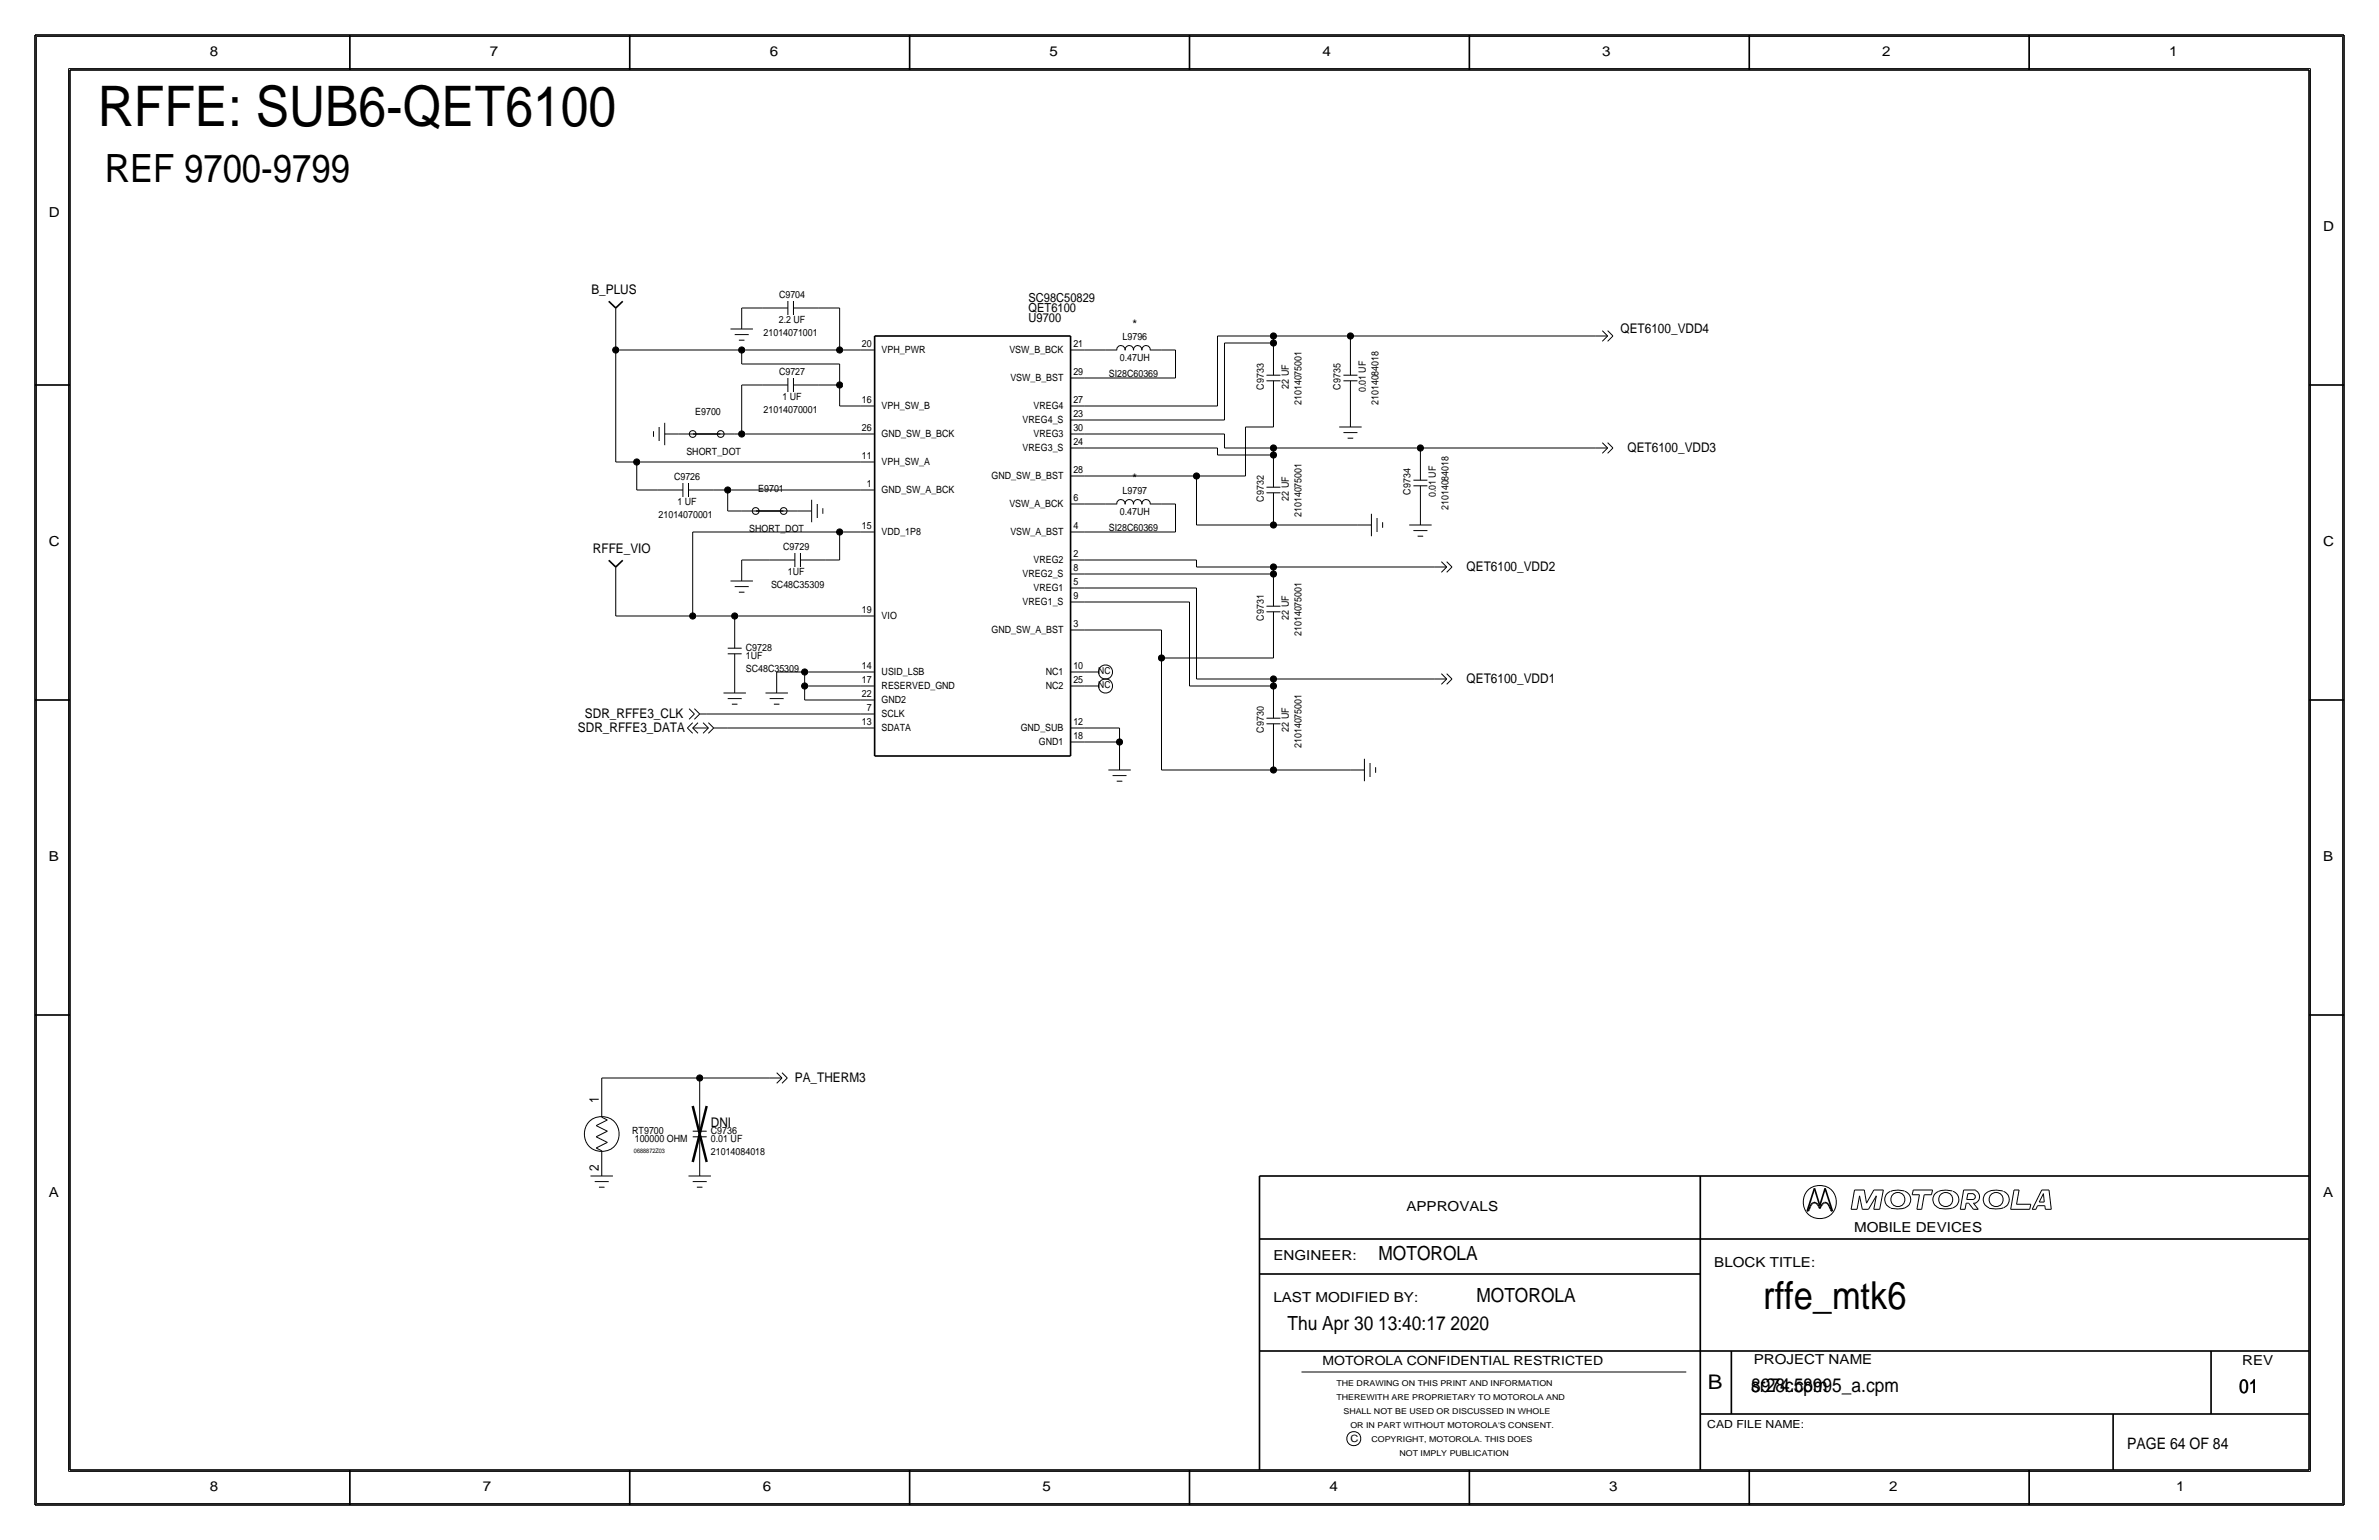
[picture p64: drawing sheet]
<svg xmlns="http://www.w3.org/2000/svg" width="432mm" height="279mm" viewBox="0 0 432 279" stroke-linecap="round" stroke-linejoin="round" font-family="sans-serif">
<defs><g id="words">
<text font-size="10.1" x="17.8" y="22.9">RFFE: SUB6-QET6100</text>
<text font-size="7.1" x="19" y="33">REF 9700-9799</text>
<text font-size="7" x="320" y="237.5">rffe_mtk6</text>
<text font-size="3.7" x="310" y="252.1">B</text>
<g font-size="3.5">
<text x="250.2" y="228.6">MOTOROLA</text>
<text x="268" y="236.2">MOTOROLA</text>
<text x="233.7" y="241.3">Thu Apr 30 13:40:17 2020</text>
<text x="317.9" y="252.6">sr28c58995_a.cpm</text>
<text x="317.9" y="252.6">8974.cpm</text>
<text x="406.4" y="252.7">01</text>
</g>
<text font-size="2.9" x="386.1" y="262.9">PAGE 64 OF 84</text>
<g font-size="2.5">
<text x="38.1" y="10.2">8</text>
<text x="88.9" y="10.2">7</text>
<text x="139.7" y="10.2">6</text>
<text x="190.5" y="10.2">5</text>
<text x="240" y="10.2">4</text>
<text x="290.8" y="10.2">3</text>
<text x="341.6" y="10.2">2</text>
<text x="393.7" y="10.2">1</text>
<text x="8.9" y="39.4">D</text>
<text x="421.6" y="41.9">D</text>
<text x="8.9" y="99.1">C</text>
<text x="421.6" y="99.1">C</text>
<text x="8.9" y="156.2">B</text>
<text x="421.6" y="156.2">B</text>
<text x="8.9" y="217.2">A</text>
<text x="255.3" y="219.7">APPROVALS</text>
<text x="421.6" y="217.2">A</text>
<text x="336.5" y="223.5">MOBILE DEVICES</text>
<text x="231.1" y="228.6">ENGINEER:</text>
<text x="311.1" y="229.9">BLOCK TITLE:</text>
<text x="231.1" y="236.2">LAST MODIFIED BY:</text>
<text x="318.3" y="247.5">PROJECT NAME</text>
<text x="407" y="247.6">REV</text>
<text x="38.1" y="270.5">8</text>
<text x="87.6" y="270.5">7</text>
<text x="138.4" y="270.5">6</text>
<text x="189.2" y="270.5">5</text>
<text x="241.3" y="270.5">4</text>
<text x="292.1" y="270.5">3</text>
<text x="342.9" y="270.5">2</text>
<text x="395" y="270.5">1</text>
</g>
<g font-size="2.4">
<text x="107.3" y="53.3">B_PLUS</text>
<text x="205.6" y="59.7">*</text>
<text x="294.1" y="60.5">QET6100_VDD4</text>
<text x="295.4" y="82">QET6100_VDD3</text>
<text x="205.6" y="87.6">*</text>
<text x="107.6" y="100.3">RFFE_VIO</text>
<text x="266.2" y="103.6">QET6100_VDD2</text>
<text x="266.2" y="124">QET6100_VDD1</text>
<text x="106.2" y="130.3">SDR_RFFE3_CLK</text>
<text x="104.9" y="132.8">SDR_RFFE3_DATA</text>
<text x="144.3" y="196.3">PA_THERM3</text>
<text x="108.7" y="200.2" transform="rotate(-90 108.7 200.2)">1</text>
<text x="129" y="204.5">DNI</text>
<text x="108.7" y="212.5" transform="rotate(-90 108.7 212.5)">2</text>
</g>
<g font-size="2.3">
<text x="186.7" y="58.4">U9700</text>
<text x="186.7" y="54.8">SC98C50829</text>
<text x="186.7" y="56.6">QET6100</text>
<text x="240" y="247.6">MOTOROLA CONFIDENTIAL RESTRICTED</text>
</g>
<text font-size="2" x="309.9" y="259.1">CAD FILE NAME:</text>
<g font-size="1.8">
<text x="141.3" y="58.7">2.2 UF</text>
<text x="141.4" y="54.1">C9704</text>
<text x="138.6" y="61">21014071001</text>
<text x="156.5" y="63">20</text>
<text x="160" y="64.1">VPH_PWR</text>
<text x="183.2" y="64.1">VSW_B_BCK</text>
<text x="194.8" y="63">21</text>
<text x="203.3" y="65.5">0.47UH</text>
<text x="203.8" y="61.8">L9796</text>
<text x="141.4" y="68.1">C9727</text>
<text x="183.4" y="69.2">VSW_B_BST</text>
<text x="194.8" y="68.1">29</text>
<text x="201.3" y="68.3">SI28C60369</text>
<text x="229.4" y="70.7" transform="rotate(-90 229.4 70.7)">C9733</text>
<text x="233.9" y="70.5" transform="rotate(-90 233.9 70.5)">22 UF</text>
<text x="243.3" y="70.7" transform="rotate(-90 243.3 70.7)">C9735</text>
<text x="247.9" y="71.2" transform="rotate(-90 247.9 71.2)">0.01 UF</text>
<text x="126.2" y="75.3">E9700</text>
<text x="138.6" y="74.9">21014070001</text>
<text x="142" y="72.6">1 UF</text>
<text x="156.5" y="73.2">16</text>
<text x="160" y="74.3">VPH_SW_B</text>
<text x="185.6" y="76.8">VREG4_S</text>
<text x="187.6" y="74.3">VREG4</text>
<text x="194.8" y="75.7">23</text>
<text x="194.8" y="73.2">27</text>
<text x="236.2" y="73.5" transform="rotate(-90 236.2 73.5)">21014075001</text>
<text x="250.2" y="73.5" transform="rotate(-90 250.2 73.5)">21014084018</text>
<text x="124.6" y="82.5">SHORT_DOT</text>
<text x="156.5" y="83.3">11</text>
<text x="156.5" y="78.2">26</text>
<text x="160" y="79.3">GND_SW_B_BCK</text>
<text x="185.6" y="81.9">VREG3_S</text>
<text x="187.6" y="79.4">VREG3</text>
<text x="194.8" y="80.8">24</text>
<text x="194.8" y="78.2">30</text>
<text x="122.3" y="87.1">C9726</text>
<text x="137.6" y="89.3">E9701</text>
<text x="157.3" y="88.4">1</text>
<text x="160" y="84.4">VPH_SW_A</text>
<text x="160" y="89.5">GND_SW_A_BCK</text>
<text x="180" y="87">GND_SW_B_BST</text>
<text x="194.8" y="85.9">28</text>
<text x="203.8" y="89.7">L9797</text>
<text x="256" y="89.7" transform="rotate(-90 256 89.7)">C9734</text>
<text x="119.5" y="94">21014070001</text>
<text x="123" y="91.7">1 UF</text>
<text x="183.2" y="92.1">VSW_A_BCK</text>
<text x="194.8" y="90.9">6</text>
<text x="203.3" y="93.5">0.47UH</text>
<text x="229.4" y="91" transform="rotate(-90 229.4 91)">C9732</text>
<text x="233.9" y="90.8" transform="rotate(-90 233.9 90.8)">22 UF</text>
<text x="236.2" y="93.8" transform="rotate(-90 236.2 93.8)">21014075001</text>
<text x="260.6" y="90.2" transform="rotate(-90 260.6 90.2)">0.01 UF</text>
<text x="262.9" y="92.6" transform="rotate(-90 262.9 92.6)">21014084018</text>
<text x="136" y="96.5">SHORT_DOT</text>
<text x="142.2" y="99.8">C9729</text>
<text x="156.5" y="96">15</text>
<text x="160" y="97.1">VDD_1P8</text>
<text x="183.4" y="97.1">VSW_A_BST</text>
<text x="194.8" y="96">4</text>
<text x="194.8" y="101.1">2</text>
<text x="201.3" y="96.3">SI28C60369</text>
<text x="140" y="106.7">SC48C35309</text>
<text x="143" y="104.4">1UF</text>
<text x="185.6" y="104.7">VREG2_S</text>
<text x="187.6" y="107.3">VREG1</text>
<text x="187.6" y="102.2">VREG2</text>
<text x="194.8" y="103.6">8</text>
<text x="194.8" y="106.2">5</text>
<text x="156.5" y="111.3">19</text>
<text x="160" y="112.4">VIO</text>
<text x="185.6" y="109.8">VREG1_S</text>
<text x="194.8" y="108.7">9</text>
<text x="194.8" y="113.8">3</text>
<text x="229.4" y="112.6" transform="rotate(-90 229.4 112.6)">C9731</text>
<text x="233.9" y="112.4" transform="rotate(-90 233.9 112.4)">22 UF</text>
<text x="135.4" y="118.1">C9728</text>
<text x="135.4" y="119.6">1UF</text>
<text x="180" y="114.9">GND_SW_A_BST</text>
<text x="236.2" y="115.4" transform="rotate(-90 236.2 115.4)">21014075001</text>
<text x="135.4" y="121.9">SC48C35309</text>
<text x="156.5" y="121.4">14</text>
<text x="156.5" y="124">17</text>
<text x="160" y="122.5">USID_LSB</text>
<text x="160" y="125.1">RESERVED_GND</text>
<text x="189.8" y="122.5">NC1</text>
<text x="189.8" y="125.1">NC2</text>
<text x="194.8" y="124">25</text>
<text x="194.8" y="121.4">10</text>
<text x="156.5" y="131.6">13</text>
<text x="156.5" y="126.5">22</text>
<text x="157.3" y="129">7</text>
<text x="160" y="130.1">SCLK</text>
<text x="160" y="127.6">GND2</text>
<text x="194.8" y="131.6">12</text>
<text x="160" y="132.7">SDATA</text>
<text x="185.3" y="132.7">GND_SUB</text>
<text x="188.6" y="135.2">GND1</text>
<text x="194.8" y="134.1">18</text>
<text x="229.4" y="132.9" transform="rotate(-90 229.4 132.9)">C9730</text>
<text x="233.9" y="132.7" transform="rotate(-90 233.9 132.7)">22 UF</text>
<text x="236.2" y="135.7" transform="rotate(-90 236.2 135.7)">21014075001</text>
<text x="114.8" y="205.7">RT9700</text>
<text x="115.2" y="207.2">100000 OHM</text>
<text x="129" y="209.6">21014084018</text>
<text x="129" y="207.3">0.01 UF</text>
<text x="129" y="205.7">C9736</text>
<text x="245.1" y="261.6">C</text>
</g>
<g font-size="1.7">
<text x="199.3" y="124.9">NC</text>
<text x="199.3" y="122.3">NC</text>
</g>
<g font-size="1.5">
<text x="242.6" y="251.5">THE DRAWING ON THIS PRINT AND INFORMATION</text>
<text x="242.6" y="254">THEREWITH ARE PROPRIETARY TO MOTOROLA AND</text>
<text x="243.8" y="256.5">SHALL NOT BE USED OR DISCUSSED IN WHOLE</text>
<text x="245.1" y="259.1">OR IN PART WITHOUT MOTOROLA'S CONSENT.</text>
<text x="248.9" y="261.6">COPYRIGHT, MOTOROLA. THIS DOES</text>
<text x="254" y="264.2">NOT IMPLY PUBLICATION</text>
</g>
<text font-size="1.1" x="115.1" y="209.2">0688872Z03</text>
</g></defs>
<g fill="none" stroke="#000" stroke-width=".18">
<path d="M6.6 6.6h418.6zM6.6 6.6v266.2zM12.4 12.4v254.6zM12.4 12.4h407zM419.4 12.4v254.6zM425.2 6.6v266.2zM111.8 58.4v5.1zM111.8 55.9v2.5zM132.6 59.7h4.1zM134.6 55.9v1.3zM134.6 55.9h3.8zM134.6 57.2v2.5z"/>
<path d="M138.4 55.9h4.6zM143 54.6v2.5zM144 55.9h4.6zM144 54.6v2.6zM148.6 55.9h3.8zM152.4 55.9v7.6zM290.8 60l1 1zM291.8 60l1 1zM111.8 63.5v20.3zM111.8 63.5h22.8zM118.6 78.2v1zM119.6 77.5v2.5z"/>
<path d="M120.6 78.7h2.6zM120.6 76.7v4.1zM123.2 78.7h2.5zM130.8 78.7h2.5zM133.3 78.7h1.3zM133.4 60.7h2.5zM134.1 61.7h1zM134.6 66h17.8zM134.6 63.5h17.8zM134.6 63.5v2.5zM134.6 69.9v8.8zM134.6 78.7h21.6z"/>
<path d="M134.6 69.8h3.8zM138.4 69.8h4.6zM143 68.6v2.5zM144 69.8h4.6zM144 68.6v2.5zM148.6 69.8h3.8zM152.4 63.5h3.8zM152.4 66v3.9zM152.4 69.8v3.9zM152.4 73.7h3.8zM156.2 78.7h2.5zM156.2 73.7h2.5z"/>
<path d="M156.2 63.5h2.5zM194.3 78.7h2.5zM194.3 76.2h2.5zM194.3 73.7h2.5zM194.3 68.6h2.5zM194.3 63.5h2.5zM196.8 76.2h25.4zM196.8 78.7h25.4zM196.8 68.6h16.6zM196.8 63.5h3.9zM196.9 73.7h24.1zM200.7 63.5h2z"/>
<path d="M202.7 63.6a.75 .75 0 0 1 .7-.9 .75 .75 0 0 1 .8 .9M204.2 63.6a.75 .75 0 0 1 .8-.9 .75 .75 0 0 1 .7 .9M205.7 63.6a.75 .75 0 0 1 .8-.9 .75 .75 0 0 1 .7 .9M207.3 63.6a.75 .75 0 0 1 .7-.9 .75 .75 0 0 1 .7 .9M208.8 63.5h2zM210.8 63.5h2.6zM213.4 63.5v5.1zM221 61h10.1zM221 61v12.7zM222.2 78.7v2.6zM222.2 62.2v14zM222.3 62.2h8.8z"/>
<path d="M226.1 77.5v8.9zM226.1 77.5h5zM229.9 69.1h2.5zM229.9 68.1h2.5zM231.1 61h14zM231.1 61v1.2zM231.1 62.2v1.3zM231.1 73.7v3.8zM231.1 69.1v4.6zM231.1 63.5v4.6zM243.1 77.5h4zM243.8 69.1h2.6z"/>
<path d="M243.8 78.5h2.6zM243.8 68.1h2.6zM244.6 79.5h1zM245.1 73.7v1.2zM245.1 61v2.5zM245.1 74.9v2.6zM245.1 69.1v4.6zM245.1 63.5v4.6zM245.1 61h44.5zM289.6 61h2.2zM290.8 61.9l1-.9zM291.8 61.9l1-.9z"/>
<path d="M111.8 83.8h3.8zM115.6 83.8h40.6zM115.6 88.9h3.8zM115.6 83.8v5.1zM119.4 88.9h4.6zM124 87.6v2.6zM125 88.9h4.5zM125 87.6v2.6zM125.7 96.5v15.3zM125.7 96.5h26.7zM129.5 88.9h2.6zM132.1 92.7h2.5z"/>
<path d="M132.1 88.9v3.8zM132.1 88.9h24.1zM134.6 92.7h2.6zM142.2 92.7h2.6zM144.8 92.7h2.5zM147.3 90.7v4zM148.3 91.4v2.6zM149.4 92.2v1zM152.4 96.5h3.8zM152.4 96.5v5.1zM156.2 96.5h2.5zM156.2 88.9h2.5z"/>
<path d="M156.2 83.8h2.5zM194.3 96.5h2.5zM194.3 91.4h2.5zM194.3 86.4h2.5zM194.3 81.3h2.5zM196.8 81.3h24.2zM196.8 86.4h20.4zM196.8 96.5h16.6zM196.8 91.4h3.9zM200.7 91.4h2zM202.7 91.5a.75 .75 0 0 1 .7-.9 .75 .75 0 0 1 .8 .9M204.2 91.5a.75 .75 0 0 1 .8-.9 .75 .75 0 0 1 .7 .9"/>
<path d="M205.7 91.5a.75 .75 0 0 1 .8-.9 .75 .75 0 0 1 .7 .9M207.3 91.5a.75 .75 0 0 1 .7-.9 .75 .75 0 0 1 .7 .9M208.8 91.4h2zM210.8 91.4h2.6zM213.4 91.4v5.1zM217.2 86.4v8.8zM217.2 95.2h13.9zM217.2 86.4h8.9zM221 81.3v1.2zM221 82.5h10.1zM222.2 81.3h8.9zM229.9 89.4h2.5z"/>
<path d="M229.9 88.4h2.5zM231.1 81.3v1.2zM231.1 82.5v1.3zM231.1 81.3h26.7zM231.1 94v1.3zM231.1 89.4v4.6zM231.1 83.8v4.6zM231.1 95.2h15.3zM246.4 95.2h2.5zM248.9 93.2v4.1zM249.9 94v2.5zM251 94.7v1.1z"/>
<path d="M255.8 95.2h4zM256.5 88.1h2.6zM256.5 96.3h2.6zM256.5 87.1h2.6zM257.3 97.3h1zM257.8 81.3h31.8zM257.8 81.3v1.2zM257.8 92.7v2.5zM257.8 88.1v4.6zM257.8 82.6v4.5zM289.6 81.3h2.2zM290.8 80.3l1 1z"/>
<path d="M290.8 82.2l1-.9zM291.8 82.2l1-.9zM291.8 80.3l1 1zM111.8 111.8h13.9zM111.8 105.4v6.4zM111.8 102.9v2.5zM125.7 111.8h7.6zM132.1 118.6h2.5zM132.1 117.6h2.5zM132.6 105.4h4.1zM133.3 111.8h22.9zM133.3 111.8v1.2z"/>
<path d="M133.3 118.6v4.6zM133.3 113v4.6zM133.4 106.4h2.5zM134.1 107.4h1zM134.6 101.6h5.1zM134.6 101.6v1.3zM134.6 102.9v2.5zM139.7 101.6h4.6zM144.3 100.3v2.6zM145.3 101.6h4.6zM145.3 100.3v2.6zM149.9 101.6h2.5z"/>
<path d="M156.2 111.8h2.5zM194.3 114.3h2.5zM194.3 109.2h2.5zM194.3 106.7h2.5zM194.3 104.1h2.5zM194.3 101.6h2.5zM196.8 101.6h20.4zM196.8 109.2h19.1zM196.8 106.7h20.4zM196.8 114.3h14zM196.8 104.1h34.3zM210.8 119.4v20.3z"/>
<path d="M210.8 114.3v5.1zM210.8 119.4h20.3zM215.9 109.2v15.3zM217.2 106.7v16.5zM217.2 101.6v1.3zM217.2 102.9h13.9zM229.9 111h2.5zM229.9 110h2.5zM231.1 102.9h29.2zM231.1 115.6v3.8zM231.1 102.9v1.2zM231.1 104.1v1.3z"/>
<path d="M231.1 111v4.6zM231.1 105.4v4.6zM260.3 102.9h2.3zM261.6 103.8l1-.9zM261.6 101.9l1 1zM262.6 103.8l1-.9zM262.6 101.9l1 1zM124.8 132.1l.9 .9zM124.8 132.1l.9-1zM125.1 128.6l.9 .9zM125.7 132.1l1 .9zM125.7 132.1h2.9z"/>
<path d="M125.7 132.1l1-1zM126 129.5l-.9 1zM126 128.6l1 .9zM127 129.5l-1 1zM127 129.5h1.3zM127.6 131.1l1 1zM127.6 133l1-.9zM128.3 129.5h27.9zM128.6 133l.9-.9zM128.6 131.1l.9 1zM129.5 132.1h2.6zM131.3 125.7h4.1z"/>
<path d="M132.1 132.1h24.1zM132.1 126.7h2.5zM132.8 127.8h1.1zM133.3 123.2v2.5zM138.9 125.7h4.1zM139.7 126.7h2.5zM140.5 127.8h1zM141 121.9h5.1zM141 121.9v1.3zM141 123.2v2.5zM146 127h10.2zM146 124.5h10.2z"/>
<path d="M146 121.9h10.2zM146 124.5v2.5zM146 121.9v2.6zM156.2 132.1h2.5zM156.2 129.5h2.5zM156.2 127h2.5zM156.2 124.5h2.5zM156.2 121.9h2.5zM194.3 134.6h2.5zM194.3 132.1h2.5zM194.3 124.5h2.5zM194.3 121.9h2.5z"/>
<path d="M196.8 134.6h6.4zM196.8 132.1h6.4zM196.8 124.5h2.6zM196.8 121.9h2.6zM201.2 139.7h4zM203.2 134.6v2.6zM203.2 132.1v2.5zM203.2 137.2v2.5zM210.8 139.7h20.3zM215.9 124.5h15.2zM217.2 123.2h13.9zM229.9 131.3h2.5z"/>
<path d="M229.9 130.3h2.5zM231.1 123.2h29.2zM231.1 124.5v1.2zM231.1 123.2v1.3zM231.1 139.7h14zM231.1 135.9v3.8zM231.1 131.3v4.6zM231.1 125.7v4.6zM245.1 139.7h2.5zM247.6 137.7v4zM248.7 138.4v2.6zM249.7 139.2v1z"/>
<path d="M260.3 123.2h2.3zM261.6 124.2l1-1zM261.6 122.2l1 1zM262.6 124.2l1-1zM262.6 122.2l1 1zM201.9 140.7h2.6zM202.7 141.7h1zM109.2 195.6h17.8zM109.2 195.6v5.1zM127 195.6h12.7zM127 195.6v5.1zM139.7 195.6h2.2z"/>
<path d="M141 194.6l.9 1zM141 196.5l.9-.9zM141.9 194.6l1 1zM141.9 196.5l1-.9zM107.2 213.4h4.1zM108 214.4h2.5zM108.2 208.3l1 .5zM108.2 204.2l2-1zM108.2 206.2l2-1zM108.2 208.3l2-1zM108.2 204.2l2 1zM108.2 206.2l2 1.1z"/>
<path d="M108.7 215.4h1zM109.2 210.8v2.6zM109.2 200.7v2zM109.2 208.8v2zM109.2 202.7l1 .5zM125 213.4h4zM125.7 206.2h2.6zM125.7 214.4h2.6zM125.7 205.2h2.6zM126.5 215.4h1zM127 210.8v2.6zM127 206.2v4.6z"/>
<path d="M127 200.7v4.5zM336 219.4h1.1zM336.6 215.9h1.8zM336.6 215.9l-.6 3.5zM337.5 217l-.4 2.4zM337.5 217l.5 2.4zM338 219.4h1.1zM338.4 215.9l.4 2.4zM340.1 219.4h1.1zM340.1 215.9h1.7zM340.1 215.9l-1.3 2.4zM340.6 217l-1.5 2.4z"/>
<path d="M340.6 217l-.5 2.4zM341.8 215.9l-.6 3.5zM343.1 216.2a1.6 1.6 0 0 0-1 1.5 1.6 1.6 0 0 0 1.1 1.5M345.7 216.1h-.2a4 4 0 0 0-2.3 .1M345.7 216.2a1.59 1.59 0 0 1 1.1 1.5 1.59 1.59 0 0 1-1.1 1.5 5.1 5.1 0 0 1-2.5 0M347.1 216.8h1.3zM347.3 215.9l-.2 .9zM347.3 215.9h3.5zM347.9 219.4h.9zM348.4 216.8l-.5 2.6zM349.2 216.8l-.4 2.6zM349.2 216.8h1.4z"/>
<path d="M350.8 215.9l-.2 .9zM354.4 216.1a3.1 3.1 0 0 0-3.3 .7 1.62 1.62 0 0 0 .8 2.4M354.4 219.2a5.1 5.1 0 0 1-2.5 0M354.5 216.2a1.59 1.59 0 0 1 1 1.5 1.59 1.59 0 0 1-1 1.5M355.8 219.4h.9zM356.4 215.9l-.6 3.5zM356.4 215.9h2.2zM356.9 218.3l-.2 1.1zM356.9 218.3h.4zM357 217.6h1.2zM357.2 216.6l-.2 1zM357.2 216.6h1z"/>
<path d="M357.3 218.3l.9 1.1zM358.1 216.7a.5 .5 0 0 1 .4 .4 .5 .5 0 0 1-.4 .5M358.2 219.4h.9zM358.2 218.3l.9 1.1zM358.2 218.3h.4zM358.5 216a1.24 1.24 0 0 1 .8 1.1 1.24 1.24 0 0 1-.8 1.2M363.5 216.1a3.1 3.1 0 0 0-3.3 .7 1.62 1.62 0 0 0 .8 2.4M363.6 219.2a5.1 5.1 0 0 1-2.6 0M363.6 216.2a1.59 1.59 0 0 1 1.1 1.5 1.59 1.59 0 0 1-1.1 1.5M364.9 219.4h3.5zM365.6 215.9l-.7 3.5zM365.6 215.9h.9z"/>
<path d="M366 218.5h2.6zM366.5 215.9l-.5 2.6zM368.6 218.5l-.2 .9zM368.9 219.4h.6zM369.8 218.7h1.3zM369.8 218.7l-.3 .7zM370.1 218.1h.9zM370.6 215.9l-1.7 3.5zM370.6 215.9h1.3zM370.9 216.6l-.8 1.5zM370.9 216.6l.1 1.5zM371.1 218.7l.1 .7z"/>
<path d="M371.2 219.4h1.1zM371.9 215.9l.4 3.5zM236.2 248.9h69.9zM6.6 272.8h418.6zM12.4 267h407z"/>
<circle cx="125.7" cy="78.7" r=".61"/>
<circle cx="130.8" cy="78.7" r=".61"/>
<circle cx="137.2" cy="92.7" r=".61"/>
<circle cx="142.2" cy="92.7" r=".61"/>
<circle cx="200.7" cy="124.5" r="1.28"/>
<circle cx="200.7" cy="121.9" r="1.28"/>
<circle cx="109.2" cy="205.8" r="3.2"/>
<circle cx="330.3" cy="218.1" r="3"/>
<circle cx="344.5" cy="217.6" r="1.28"/>
<circle cx="353.2" cy="217.6" r="1.28"/>
<circle cx="362.3" cy="217.6" r="1.28"/>
<circle cx="245.7" cy="261" r="1.28"/>
</g>
<g fill="#000" stroke="#000" stroke-width=".18">
<circle cx="111.8" cy="63.5" r=".56"/>
<circle cx="134.6" cy="63.5" r=".56"/>
<circle cx="134.6" cy="78.7" r=".56"/>
<circle cx="152.4" cy="69.8" r=".56"/>
<circle cx="152.4" cy="63.5" r=".56"/>
<circle cx="231.1" cy="61" r=".56"/>
<circle cx="231.1" cy="62.2" r=".56"/>
<circle cx="245.1" cy="61" r=".56"/>
<circle cx="115.6" cy="83.8" r=".56"/>
<circle cx="132.1" cy="88.9" r=".56"/>
<circle cx="152.4" cy="96.5" r=".56"/>
<circle cx="217.2" cy="86.4" r=".56"/>
<circle cx="231.1" cy="81.3" r=".56"/>
<circle cx="231.1" cy="95.2" r=".56"/>
<circle cx="231.1" cy="82.5" r=".56"/>
<circle cx="257.8" cy="81.3" r=".56"/>
<circle cx="125.7" cy="111.8" r=".56"/>
<circle cx="133.3" cy="111.8" r=".56"/>
<circle cx="210.8" cy="119.4" r=".56"/>
<circle cx="231.1" cy="104.1" r=".56"/>
<circle cx="231.1" cy="102.9" r=".56"/>
<circle cx="146" cy="121.9" r=".56"/>
<circle cx="146" cy="124.5" r=".56"/>
<circle cx="203.2" cy="134.6" r=".56"/>
<circle cx="231.1" cy="124.5" r=".56"/>
<circle cx="231.1" cy="139.7" r=".56"/>
<circle cx="231.1" cy="123.2" r=".56"/>
<circle cx="127" cy="195.6" r=".56"/>
</g>
<g fill="none" stroke="#000" stroke-width=".3">
<path d="M6.3 6.4v266.7zM6.4 6.4h419zM12.7 12.7h406.4zM12.7 12.7v254zM63.5 6.4v6.3zM114.3 6.4v6.3zM165.1 6.4v6.3zM215.9 6.3v6.4zM266.7 6.4v6.3zM317.5 6.4v6.3zM368.3 6.4v6.3zM419.1 12.7v254z"/>
<path d="M425.4 6.4v266.7zM110.5 54.7l1.3 1.2zM111.8 55.9l1.2-1.2zM6.3 69.8h6.4zM125.7 78.7h5.1zM158.7 61h35.6zM158.7 61v76.2zM194.3 61v76.2zM419.1 69.8h6.3zM137.2 92.7h5zM110.5 101.7l1.3 1.2zM111.8 102.9l1.2-1.2z"/>
<path d="M6.3 127h6.4zM158.7 137.2h35.6zM419.1 127h6.3zM6.3 184.1h6.4zM419.1 184.1h6.3zM228.6 213.4v53.3zM228.6 213.4h190.5zM308.6 213.4v53.3zM328 219.7h.2zM328.4 219.4l-.2 .3zM328.6 218.8l-.2 .6zM328.8 218.5l-.2 .3z"/>
<path d="M329 218.3l.2-.1zM329 218.3l-.2 .2zM329.2 218.2h.2zM329.3 215.6l-1.3 4.1zM329.3 215.6l1 3.1zM329.4 218.2l.2 .1zM329.6 218.3l.3 .2zM329.9 218.5l.2 .3zM330.1 218.8l.2 .5zM330.5 218.8l-.2 .5zM330.8 218.5l-.3 .3zM331 218.3l-.2 .2z"/>
<path d="M331 218.3l.2-.1zM331.2 218.2h.2zM331.3 215.6l1.3 4.1zM331.3 215.6l-1 3.1zM331.4 218.2l.2 .1zM331.6 218.3l.2 .2zM331.8 218.5l.2 .3zM332 218.8l.3 .6zM332.3 219.4l.1 .3zM332.4 219.7h.2zM228.6 231.1h80zM228.6 224.8h190.5z"/>
<path d="M228.6 245.1h190.5zM308.6 256.5h110.5zM314.2 245.1v11.4zM383.5 256.5v10.2zM401.3 245.1v11.4zM6.4 273h419zM12.7 266.7h406.4zM63.5 266.7v6.4zM114.3 266.7v6.4zM165.1 266.7v6.4zM215.9 266.7v6.3zM266.7 266.7v6.4z"/>
<path d="M317.5 266.7v6.4zM368.3 266.7v6.4z"/>
</g>
<path d="M125.7 200.7l2.6 10.1zM128.3 200.7l-2.6 10.1z" fill="none" stroke="#000" stroke-width=".45"/>
<use href="#words"/>
</svg>
